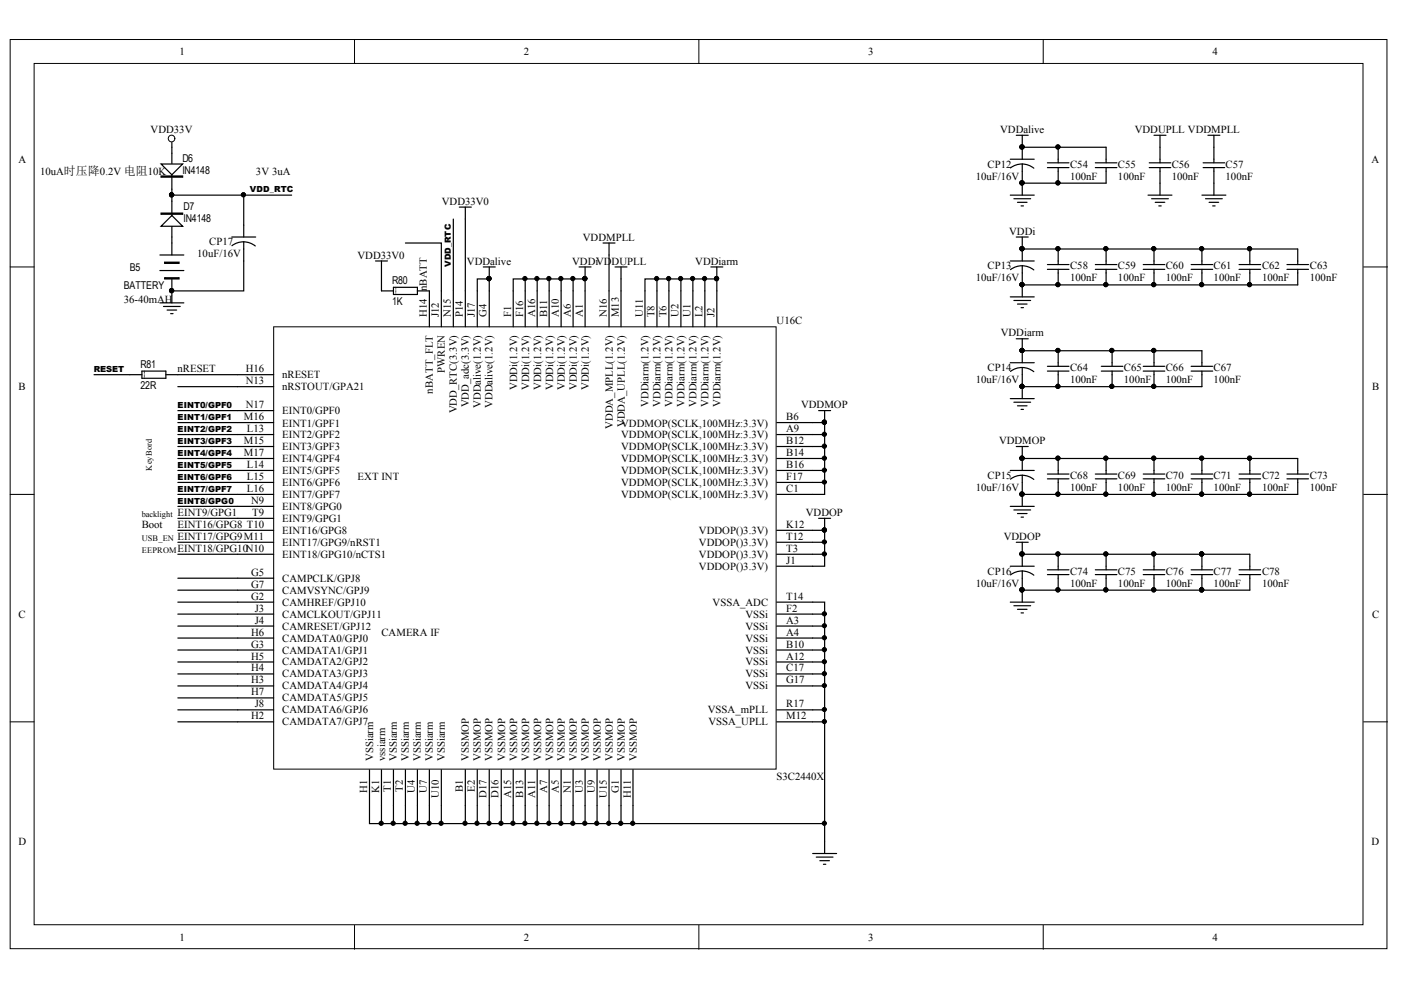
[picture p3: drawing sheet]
<svg xmlns="http://www.w3.org/2000/svg" width="297mm" height="210mm" viewBox="0 0 297 210" stroke-linecap="round" stroke-linejoin="round" font-family="sans-serif">
<defs><g id="words">
<g font-size="2.3">
<text x="38" y="11.6">1</text>
<text x="111" y="11.6">2</text>
<text x="184" y="11.6">3</text>
<text x="257.1" y="11.6">4</text>
<text x="31.9" y="28.2">VDD33V</text>
<text x="212.1" y="28.2">VDDalive</text>
<text x="240.6" y="28.2">VDDUPLL VDDMPLL</text>
<text x="3.9" y="34.6">A</text>
<text x="38.7" y="34.3">D6</text>
<text x="209.4" y="35.6">CP12</text>
<text x="226.9" y="35.6">C54</text>
<text x="237" y="35.6">C55</text>
<text x="248.4" y="35.6">C56</text>
<text x="259.8" y="35.6">C57</text>
<text x="290.8" y="34.6">A</text>
<text x="8.5" y="37.1">10uA时压降0.2V 电阻10K</text>
<text x="38.7" y="36.8">IN4148</text>
<text x="54.3" y="37.1">3V 3uA</text>
<text x="206.9" y="38.1">10uF/16V</text>
<text x="226.9" y="38.1">100nF</text>
<text x="237" y="38.1">100nF</text>
<text x="248.4" y="38.1">100nF</text>
<text x="259.8" y="38.1">100nF</text>
<text x="38.9" y="44.5">D7</text>
<text x="38.9" y="47">IN4148</text>
<text x="93.7" y="43.4">VDD33V0</text>
<text x="44.4" y="52.1">CP17</text>
<text x="123.6" y="51">VDDMPLL</text>
<text x="214" y="49.8">VDDi</text>
<text x="27.5" y="57.4">B5</text>
<text x="41.8" y="54.6">10uF/16V</text>
<text x="75.8" y="54.8">VDD33V0</text>
<text x="99" y="56.1">VDDalive</text>
<text x="121.3" y="56.1">VDDiVDDUPLL</text>
<text x="147.4" y="56.1">VDDiarm</text>
<text x="206.9" y="59.7">10uF/16V</text>
<text x="209.4" y="57.1">CP13</text>
<text x="226.9" y="57.1">C58</text>
<text x="226.9" y="59.7">100nF</text>
<text x="237" y="57.1">C59</text>
<text x="237" y="59.7">100nF</text>
<text x="247.2" y="57.1">C60</text>
<text x="247.2" y="59.7">100nF</text>
<text x="257.3" y="57.1">C61</text>
<text x="257.3" y="59.7">100nF</text>
<text x="267.6" y="57.1">C62</text>
<text x="267.6" y="59.7">100nF</text>
<text x="277.7" y="57.1">C63</text>
<text x="277.7" y="59.7">100nF</text>
<text x="26.2" y="64.2">36-40mAH</text>
<text x="26.2" y="61.2">BATTERY</text>
<text x="83.2" y="60.2">R80</text>
<text x="83.2" y="64.7">1K</text>
<text x="90.5" y="61.7" transform="rotate(-90 90.5 61.7)">nBATT</text>
<text x="90.5" y="67.3" transform="rotate(-90 90.5 67.3)">H14</text>
<text x="93" y="67.3" transform="rotate(-90 93 67.3)">J12</text>
<text x="95.6" y="67.3" transform="rotate(-90 95.6 67.3)">N15</text>
<text x="98.1" y="67.3" transform="rotate(-90 98.1 67.3)">P14</text>
<text x="100.6" y="67.3" transform="rotate(-90 100.6 67.3)">J17</text>
<text x="103.2" y="67.3" transform="rotate(-90 103.2 67.3)">G4</text>
<text x="108.4" y="67.3" transform="rotate(-90 108.4 67.3)">F1</text>
<text x="110.9" y="67.3" transform="rotate(-90 110.9 67.3)">F16</text>
<text x="113.4" y="67.3" transform="rotate(-90 113.4 67.3)">A16</text>
<text x="116" y="67.3" transform="rotate(-90 116 67.3)">B11</text>
<text x="118.5" y="67.3" transform="rotate(-90 118.5 67.3)">A10</text>
<text x="121.1" y="67.3" transform="rotate(-90 121.1 67.3)">A6</text>
<text x="123.6" y="67.3" transform="rotate(-90 123.6 67.3)">A1</text>
<text x="128.7" y="67.3" transform="rotate(-90 128.7 67.3)">N16</text>
<text x="131.2" y="67.3" transform="rotate(-90 131.2 67.3)">M13</text>
<text x="136.3" y="67.3" transform="rotate(-90 136.3 67.3)">U11</text>
<text x="138.8" y="67.3" transform="rotate(-90 138.8 67.3)">T8</text>
<text x="141.3" y="67.3" transform="rotate(-90 141.3 67.3)">T6</text>
<text x="143.9" y="67.3" transform="rotate(-90 143.9 67.3)">U2</text>
<text x="146.4" y="67.3" transform="rotate(-90 146.4 67.3)">U1</text>
<text x="148.9" y="67.3" transform="rotate(-90 148.9 67.3)">L2</text>
<text x="151.5" y="67.3" transform="rotate(-90 151.5 67.3)">J2</text>
<text x="164.7" y="68.8">U16C</text>
<text x="212.2" y="71.3">VDDiarm</text>
<text x="3.9" y="82.7">B</text>
<text x="29.8" y="78">R81</text>
<text x="29.8" y="82.6">22R</text>
<text x="37.6" y="78.9">nRESET</text>
<text x="52.1" y="78.9">H16</text>
<text x="52.1" y="81.4">N13</text>
<text x="59.8" y="80.2">nRESET</text>
<text x="59.8" y="82.7">nRSTOUT/GPA21</text>
<text x="91.8" y="83.5" transform="rotate(-90 91.8 83.5)">nBATT_FLT</text>
<text x="94.3" y="79" transform="rotate(-90 94.3 79)">PWREN</text>
<text x="109.6" y="82.7" transform="rotate(-90 109.6 82.7)">VDDi(1.2V)</text>
<text x="112.2" y="82.7" transform="rotate(-90 112.2 82.7)">VDDi(1.2V)</text>
<text x="114.7" y="82.7" transform="rotate(-90 114.7 82.7)">VDDi(1.2V)</text>
<text x="117.2" y="82.7" transform="rotate(-90 117.2 82.7)">VDDi(1.2V)</text>
<text x="119.8" y="82.7" transform="rotate(-90 119.8 82.7)">VDDi(1.2V)</text>
<text x="122.3" y="82.7" transform="rotate(-90 122.3 82.7)">VDDi(1.2V)</text>
<text x="124.9" y="82.7" transform="rotate(-90 124.9 82.7)">VDDi(1.2V)</text>
<text x="206.9" y="81.2">10uF/16V</text>
<text x="209.4" y="78.7">CP14</text>
<text x="226.9" y="78.7">C64</text>
<text x="226.9" y="81.2">100nF</text>
<text x="238.3" y="78.7">C65</text>
<text x="238.3" y="81.2">100nF</text>
<text x="247.2" y="78.7">C66</text>
<text x="247.2" y="81.2">100nF</text>
<text x="257.3" y="78.7">C67</text>
<text x="257.3" y="81.2">100nF</text>
<text x="290.9" y="82.7">B</text>
<text x="51.7" y="89">M16</text>
<text x="52.1" y="86.5">N17</text>
<text x="59.8" y="87.8">EINT0/GPF0</text>
<text x="96.8" y="87.6" transform="rotate(-90 96.8 87.6)">VDD_RTC(3.3V)</text>
<text x="99.4" y="86.4" transform="rotate(-90 99.4 86.4)">VDD_adc(3.3V)</text>
<text x="101.9" y="86.5" transform="rotate(-90 101.9 86.5)">VDDalive(1.2V)</text>
<text x="104.4" y="86.5" transform="rotate(-90 104.4 86.5)">VDDalive(1.2V)</text>
<text x="137.5" y="86.3" transform="rotate(-90 137.5 86.3)">VDDiarm(1.2V)</text>
<text x="140.1" y="86.3" transform="rotate(-90 140.1 86.3)">VDDiarm(1.2V)</text>
<text x="142.6" y="86.3" transform="rotate(-90 142.6 86.3)">VDDiarm(1.2V)</text>
<text x="145.1" y="86.3" transform="rotate(-90 145.1 86.3)">VDDiarm(1.2V)</text>
<text x="147.7" y="86.3" transform="rotate(-90 147.7 86.3)">VDDiarm(1.2V)</text>
<text x="150.2" y="86.3" transform="rotate(-90 150.2 86.3)">VDDiarm(1.2V)</text>
<text x="152.7" y="86.3" transform="rotate(-90 152.7 86.3)">VDDiarm(1.2V)</text>
<text x="166.7" y="89">B6</text>
<text x="169.9" y="86.5">VDDMOP</text>
<text x="51.7" y="94.2">M15</text>
<text x="52.3" y="91.7">L13</text>
<text x="59.8" y="90.4">EINT1/GPF1</text>
<text x="59.8" y="93">EINT2/GPF2</text>
<text x="59.8" y="95.5">EINT3/GPF3</text>
<text x="129.9" y="90.9" transform="rotate(-90 129.9 90.9)">VDDA_MPLL(1.2V)</text>
<text x="131.7" y="95.5">VDDMOP(SCLK,100MHz:3.3V)</text>
<text x="131.7" y="93">VDDMOP(SCLK,100MHz:3.3V)</text>
<text x="131.7" y="90.4">VDDMOP(SCLK,100MHz:3.3V)</text>
<text x="132.5" y="90.6" transform="rotate(-90 132.5 90.6)">VDDA_UPLL(1.2V)</text>
<text x="166.7" y="94.2">B12</text>
<text x="166.7" y="91.7">A9</text>
<text x="211.8" y="94.2">VDDMOP</text>
<text x="51.7" y="96.8">M17</text>
<text x="52.3" y="99.3">L14</text>
<text x="52.3" y="101.8">L15</text>
<text x="59.8" y="98">EINT4/GPF4</text>
<text x="59.8" y="100.6">EINT5/GPF5</text>
<text x="75.8" y="101.8">EXT INT</text>
<text x="131.7" y="100.6">VDDMOP(SCLK,100MHz:3.3V)</text>
<text x="131.7" y="98">VDDMOP(SCLK,100MHz:3.3V)</text>
<text x="166.7" y="101.8">F17</text>
<text x="166.7" y="99.3">B16</text>
<text x="166.7" y="96.8">B14</text>
<text x="209.4" y="101.6">CP15</text>
<text x="226.9" y="101.6">C68</text>
<text x="237" y="101.6">C69</text>
<text x="247.2" y="101.6">C70</text>
<text x="257.3" y="101.6">C71</text>
<text x="267.6" y="101.6">C72</text>
<text x="277.7" y="101.6">C73</text>
<text x="52.3" y="104.4">L16</text>
<text x="53.2" y="106.9">N9</text>
<text x="59.8" y="103.1">EINT6/GPF6</text>
<text x="59.8" y="105.6">EINT7/GPF7</text>
<text x="131.7" y="105.6">VDDMOP(SCLK,100MHz:3.3V)</text>
<text x="131.7" y="103.1">VDDMOP(SCLK,100MHz:3.3V)</text>
<text x="166.7" y="104.4">C1</text>
<text x="206.9" y="104.1">10uF/16V</text>
<text x="226.9" y="104.1">100nF</text>
<text x="237" y="104.1">100nF</text>
<text x="247.2" y="104.1">100nF</text>
<text x="257.3" y="104.1">100nF</text>
<text x="267.6" y="104.1">100nF</text>
<text x="277.7" y="104.1">100nF</text>
<text x="30" y="112">Boot</text>
<text x="37.6" y="112">EINT16/GPG8 T10</text>
<text x="37.6" y="109.4">EINT9/GPG1</text>
<text x="53.5" y="109.4">T9</text>
<text x="59.8" y="108.2">EINT8/GPG0</text>
<text x="59.8" y="110.7">EINT9/GPG1</text>
<text x="59.8" y="113.2">EINT16/GPG8</text>
<text x="148.2" y="113.2">VDDOP()3.3V)</text>
<text x="166.7" y="112">K12</text>
<text x="170.9" y="109.4">VDDOP</text>
<text x="37.6" y="117">EINT18/GPG10N10</text>
<text x="37.6" y="114.5">EINT17/GPG9M11</text>
<text x="59.8" y="115.8">EINT17/GPG9/nRST1</text>
<text x="59.8" y="118.3">EINT18/GPG10/nCTS1</text>
<text x="148.2" y="118.3">VDDOP()3.3V)</text>
<text x="148.2" y="115.8">VDDOP()3.3V)</text>
<text x="166.7" y="119.6">J1</text>
<text x="166.7" y="117">T3</text>
<text x="166.7" y="114.5">T12</text>
<text x="212.8" y="114.5">VDDOP</text>
<text x="53.2" y="122.1">G5</text>
<text x="53.2" y="124.6">G7</text>
<text x="59.8" y="123.4">CAMPCLK/GPJ8</text>
<text x="59.8" y="125.9">CAMVSYNC/GPJ9</text>
<text x="148.2" y="120.8">VDDOP()3.3V)</text>
<text x="206.9" y="124.4">10uF/16V</text>
<text x="209.4" y="121.8">CP16</text>
<text x="226.9" y="121.8">C74</text>
<text x="226.9" y="124.4">100nF</text>
<text x="237" y="121.8">C75</text>
<text x="237" y="124.4">100nF</text>
<text x="247.2" y="121.8">C76</text>
<text x="247.2" y="124.4">100nF</text>
<text x="257.3" y="121.8">C77</text>
<text x="257.3" y="124.4">100nF</text>
<text x="267.6" y="121.8">C78</text>
<text x="267.6" y="124.4">100nF</text>
<text x="3.9" y="131">C</text>
<text x="53.2" y="127.2">G2</text>
<text x="54" y="129.7">J3</text>
<text x="59.8" y="128.4">CAMHREF/GPJ10</text>
<text x="59.8" y="131">CAMCLKOUT/GPJ11</text>
<text x="151.1" y="128.4">VSSA_ADC</text>
<text x="158.1" y="131">VSSi</text>
<text x="166.7" y="129.7">F2</text>
<text x="166.7" y="127.2">T14</text>
<text x="290.9" y="131">C</text>
<text x="53.2" y="134.8">H6</text>
<text x="53.2" y="137.3">G3</text>
<text x="54" y="132.2">J4</text>
<text x="59.8" y="133.5">CAMRESET/GPJ12</text>
<text x="59.8" y="136">CAMDATA0/GPJ0</text>
<text x="80.9" y="134.8">CAMERA IF</text>
<text x="158.1" y="136">VSSi</text>
<text x="158.1" y="133.5">VSSi</text>
<text x="166.7" y="137.3">B10</text>
<text x="166.7" y="134.8">A4</text>
<text x="166.7" y="132.2">A3</text>
<text x="53.2" y="139.8">H5</text>
<text x="53.2" y="142.4">H4</text>
<text x="59.8" y="138.6">CAMDATA1/GPJ1</text>
<text x="59.8" y="141.1">CAMDATA2/GPJ2</text>
<text x="59.8" y="143.6">CAMDATA3/GPJ3</text>
<text x="158.1" y="143.6">VSSi</text>
<text x="158.1" y="141.1">VSSi</text>
<text x="158.1" y="138.6">VSSi</text>
<text x="166.7" y="142.4">C17</text>
<text x="166.7" y="139.8">A12</text>
<text x="53.2" y="144.9">H3</text>
<text x="53.2" y="147.4">H7</text>
<text x="54" y="150">J8</text>
<text x="59.8" y="146.2">CAMDATA4/GPJ4</text>
<text x="59.8" y="148.7">CAMDATA5/GPJ5</text>
<text x="158.1" y="146.2">VSSi</text>
<text x="166.7" y="150">R17</text>
<text x="166.7" y="144.9">G17</text>
<text x="53.2" y="152.5">H2</text>
<text x="59.8" y="151.2">CAMDATA6/GPJ6</text>
<text x="59.8" y="153.8">CAMDATA7/GPJ7</text>
<text x="150.1" y="151.2">VSSA_mPLL</text>
<text x="150.2" y="153.8">VSSA_UPLL</text>
<text x="166.7" y="152.5">M12</text>
<text x="79.1" y="161.4" transform="rotate(-90 79.1 161.4)">VSSiarm</text>
<text x="81.6" y="161.4" transform="rotate(-90 81.6 161.4)">vssiarm</text>
<text x="84.2" y="161.4" transform="rotate(-90 84.2 161.4)">VSSiarm</text>
<text x="86.7" y="161.4" transform="rotate(-90 86.7 161.4)">VSSiarm</text>
<text x="89.2" y="161.4" transform="rotate(-90 89.2 161.4)">VSSiarm</text>
<text x="91.8" y="161.4" transform="rotate(-90 91.8 161.4)">VSSiarm</text>
<text x="94.3" y="161.4" transform="rotate(-90 94.3 161.4)">VSSiarm</text>
<text x="99.4" y="161.4" transform="rotate(-90 99.4 161.4)">VSSMOP</text>
<text x="101.9" y="161.4" transform="rotate(-90 101.9 161.4)">VSSMOP</text>
<text x="104.4" y="161.4" transform="rotate(-90 104.4 161.4)">VSSMOP</text>
<text x="107.1" y="161.4" transform="rotate(-90 107.1 161.4)">VSSMOP</text>
<text x="109.6" y="161.4" transform="rotate(-90 109.6 161.4)">VSSMOP</text>
<text x="112.2" y="161.4" transform="rotate(-90 112.2 161.4)">VSSMOP</text>
<text x="114.7" y="161.4" transform="rotate(-90 114.7 161.4)">VSSMOP</text>
<text x="117.2" y="161.4" transform="rotate(-90 117.2 161.4)">VSSMOP</text>
<text x="119.8" y="161.4" transform="rotate(-90 119.8 161.4)">VSSMOP</text>
<text x="122.3" y="161.4" transform="rotate(-90 122.3 161.4)">VSSMOP</text>
<text x="124.9" y="161.4" transform="rotate(-90 124.9 161.4)">VSSMOP</text>
<text x="127.4" y="161.4" transform="rotate(-90 127.4 161.4)">VSSMOP</text>
<text x="129.9" y="161.4" transform="rotate(-90 129.9 161.4)">VSSMOP</text>
<text x="132.5" y="161.4" transform="rotate(-90 132.5 161.4)">VSSMOP</text>
<text x="135" y="161.4" transform="rotate(-90 135 161.4)">VSSMOP</text>
<text x="82.9" y="167.8" transform="rotate(-90 82.9 167.8)">T1</text>
<text x="85.4" y="167.8" transform="rotate(-90 85.4 167.8)">T2</text>
<text x="98.1" y="168" transform="rotate(-90 98.1 168)">B1</text>
<text x="100.6" y="167.8" transform="rotate(-90 100.6 167.8)">E2</text>
<text x="164.7" y="165.3">S3C2440X</text>
<text x="77.8" y="168.1" transform="rotate(-90 77.8 168.1)">H1</text>
<text x="80.4" y="168.1" transform="rotate(-90 80.4 168.1)">K1</text>
<text x="88" y="168.1" transform="rotate(-90 88 168.1)">U4</text>
<text x="90.5" y="168.1" transform="rotate(-90 90.5 168.1)">U7</text>
<text x="93" y="169.2" transform="rotate(-90 93 169.2)">U10</text>
<text x="103.2" y="169.2" transform="rotate(-90 103.2 169.2)">D17</text>
<text x="105.7" y="169.2" transform="rotate(-90 105.7 169.2)">D16</text>
<text x="108.4" y="169.2" transform="rotate(-90 108.4 169.2)">A15</text>
<text x="110.9" y="169.1" transform="rotate(-90 110.9 169.1)">B13</text>
<text x="113.4" y="169.2" transform="rotate(-90 113.4 169.2)">A11</text>
<text x="116" y="168.1" transform="rotate(-90 116 168.1)">A7</text>
<text x="118.5" y="168.1" transform="rotate(-90 118.5 168.1)">A5</text>
<text x="121.1" y="168.1" transform="rotate(-90 121.1 168.1)">N1</text>
<text x="123.6" y="168.1" transform="rotate(-90 123.6 168.1)">U3</text>
<text x="126.1" y="168.1" transform="rotate(-90 126.1 168.1)">U9</text>
<text x="128.7" y="169.2" transform="rotate(-90 128.7 169.2)">U15</text>
<text x="131.2" y="168.1" transform="rotate(-90 131.2 168.1)">G1</text>
<text x="133.7" y="169.2" transform="rotate(-90 133.7 169.2)">H11</text>
<text x="3.9" y="179.2">D</text>
<text x="290.8" y="179.2">D</text>
<text x="38" y="199.5">1</text>
<text x="111" y="199.5">2</text>
<text x="184" y="199.5">3</text>
<text x="257.1" y="199.5">4</text>
</g>
<g font-size="1.8">
<text x="53" y="40.8">VDD_RTC</text>
<text x="95.6" y="56.6" transform="rotate(-90 95.6 56.6)">VDD_RTC</text>
<text x="19.9" y="78.9">RESET</text>
<text x="37.6" y="86.5">EINT0/GPF0</text>
<text x="37.6" y="89">EINT1/GPF1</text>
<text x="37.6" y="91.6">EINT2/GPF2</text>
<text x="37.6" y="94.1">EINT3/GPF3</text>
<text x="32.2" y="99.8" transform="rotate(-90 32.2 99.8)">KeyBord</text>
<text x="37.6" y="96.6">EINT4/GPF4</text>
<text x="37.6" y="99.2">EINT5/GPF5</text>
<text x="37.6" y="101.7">EINT6/GPF6</text>
<text x="37.6" y="104.2">EINT7/GPF7</text>
<text x="37.6" y="106.8">EINT8/GPG0</text>
<text x="30" y="109.6">backlight</text>
<text x="30" y="114.6">USB_EN</text>
<text x="30" y="117.2">EEPROM</text>
</g>
</g></defs>
<g fill="#fff" stroke="#000" stroke-width=".21">
<path d="M2.2 8.4h291.9v192.7h-291.9z"/>
<path d="M7.2 13.5h281.8v182.6h-281.8z"/>
</g>
<path d="M75.2 8.4v5.1M148.2 8.4v5.1M221.2 8.4v5.1M2.2 56.6h5M289.1 56.6h5.1M2.2 104.8h5M289.1 104.8h5.1M2.2 153h5M289.1 153h5.1M75.2 196.2v5.1M148.2 196.2v5.1M221.2 196.2v5.1" fill="none" stroke="#000" stroke-width=".21"/>
<path d="M58 69.3h106.6v93.8h-106.6z" fill="#fff" stroke="#000" stroke-width=".21"/>
<g fill="none" stroke="#000" stroke-width=".25">
<path d="M36.4 30.2v1M33.9 57.4h5.1M33.9 54.1h5.1M36.4 51.5v2.6M36.4 59.1v2.6M79.6 55.3h2.5M80.9 55.3v2.6M96.1 46.4v22.9M113.9 59.1v10.2M116.4 59.1v10.2M119 59.1v10.2M121.5 59.1v10.2"/>
<path d="M129.1 54.1v15.2M131.7 59.1v10.2M139.3 59.1v10.2M141.8 59.1v10.2M144.4 59.1v10.2M146.9 59.1v10.2M149.4 59.1v10.2M37.7 79.4h20.3M91 61.7v7.6M93.6 61.7v7.6M98.7 61.7v7.6M101.2 61.7v7.6"/>
<path d="M103.7 61.7v7.6M108.8 61.7v7.6M111.4 61.7v7.6M124 61.7v7.6M136.7 61.7v7.6M152 61.7v7.6M37.7 87.1h20.3M37.7 89.6h20.3M37.7 92.1h20.3M37.7 94.7h20.3M37.7 97.2h20.3M37.7 99.7h20.3"/>
<path d="M50.4 82h7.6M164.7 89.6h7.6M164.7 92.1h10.1M164.7 94.7h10.1M164.7 97.2h10.1M164.7 99.7h10.1M37.7 102.3h20.3M37.7 104.8h20.3M37.7 107.4h20.3M37.7 109.9h20.3M37.7 112.4h20.3M37.7 115h20.3"/>
<path d="M37.7 117.5h20.3M164.7 102.3h10.1M164.7 104.8h7.6M164.7 112.4h7.6M164.7 115h10.1M164.7 117.5h10.1M37.7 122.6h20.3M37.7 125.1h20.3M37.7 127.7h20.3M37.7 130.2h20.3M37.7 132.7h20.3M37.7 135.3h20.3"/>
<path d="M37.7 137.8h20.3M164.7 127.7h7.6M164.7 130.2h7.6M164.7 132.7h10.1M164.7 135.3h10.1M164.7 137.8h10.1M164.7 120.1h7.6M37.7 140.4h20.3M37.7 142.9h20.3M37.7 145.4h20.3M37.7 148h20.3M37.7 150.5h20.3"/>
<path d="M37.7 153h20.3M164.7 140.4h10.1M164.7 142.9h10.1M164.7 145.4h10.1M164.7 150.5h10.1M164.7 153h10.1M78.3 163.2v7.6M80.9 163.2v11.4M83.4 163.2v11.4M86 163.2v11.4M88.5 163.2v11.4M91 163.2v11.4"/>
<path d="M93.6 163.2v11.4M98.7 163.2v11.4M101.2 163.2v11.4M103.7 163.2v11.4M106.3 163.2v11.4M108.8 163.2v11.4M111.4 163.2v11.4M113.9 163.2v11.4M116.4 163.2v11.4M119 163.2v11.4M121.5 163.2v11.4M124 163.2v11.4"/>
<path d="M126.6 163.2v11.4M129.1 163.2v11.4M131.7 163.2v11.4M134.2 163.2v11.4M174.8 178.4v2.6M172.3 181h5.1M173.1 181.7h3.5M173.8 182.5h2.1M174.6 183.2h.5"/>
</g>
<g fill="#000" stroke="#000" stroke-width=".21">
<circle cx="113.8" cy="59.1" r=".45"/>
<circle cx="116.4" cy="59.1" r=".45"/>
<circle cx="118.9" cy="59.1" r=".45"/>
<circle cx="121.4" cy="59.1" r=".45"/>
<circle cx="139.2" cy="59.1" r=".45"/>
<circle cx="141.8" cy="59.1" r=".45"/>
<circle cx="144.3" cy="59.1" r=".45"/>
<circle cx="146.8" cy="59.1" r=".45"/>
<circle cx="149.4" cy="59.1" r=".45"/>
<circle cx="36.4" cy="61.6" r=".44"/>
<circle cx="174.8" cy="94.6" r=".45"/>
<circle cx="174.8" cy="99.7" r=".44"/>
<circle cx="174.8" cy="97.1" r=".44"/>
<circle cx="174.8" cy="92.1" r=".44"/>
<circle cx="174.8" cy="117.5" r=".44"/>
<circle cx="174.8" cy="114.9" r=".44"/>
<circle cx="174.8" cy="102.2" r=".44"/>
<circle cx="174.8" cy="137.7" r=".45"/>
<circle cx="174.8" cy="135.2" r=".44"/>
<circle cx="174.8" cy="132.7" r=".44"/>
<circle cx="174.8" cy="142.8" r=".44"/>
<circle cx="174.8" cy="140.3" r=".44"/>
<circle cx="174.8" cy="153" r=".44"/>
<circle cx="174.8" cy="145.4" r=".44"/>
<circle cx="174.8" cy="150.4" r=".44"/>
<circle cx="80.8" cy="174.6" r=".44"/>
<circle cx="83.4" cy="174.6" r=".44"/>
<circle cx="85.9" cy="174.6" r=".44"/>
<circle cx="88.4" cy="174.6" r=".44"/>
<circle cx="91" cy="174.6" r=".44"/>
<circle cx="93.5" cy="174.6" r=".44"/>
<circle cx="98.6" cy="174.6" r=".44"/>
<circle cx="101.1" cy="174.6" r=".44"/>
<circle cx="103.7" cy="174.6" r=".44"/>
<circle cx="106.2" cy="174.6" r=".44"/>
<circle cx="108.7" cy="174.6" r=".44"/>
<circle cx="111.3" cy="174.6" r=".44"/>
<circle cx="113.8" cy="174.6" r=".44"/>
<circle cx="116.4" cy="174.6" r=".44"/>
<circle cx="118.9" cy="174.6" r=".44"/>
<circle cx="121.4" cy="174.6" r=".44"/>
<circle cx="124" cy="174.6" r=".44"/>
<circle cx="126.5" cy="174.6" r=".44"/>
<circle cx="129.1" cy="174.6" r=".44"/>
<circle cx="131.6" cy="174.6" r=".44"/>
<circle cx="134.1" cy="174.6" r=".44"/>
</g>
<circle cx="36.4" cy="29.4" r=".7" fill="none" stroke="#000" stroke-width=".21"/>
<g fill="#fff" stroke="#000" stroke-width=".25">
<path d="M34.9 55.6h3.1v.2h-3.1z" fill-rule="evenodd"/>
<path d="M34.9 58.9h3.1v.2h-3.1z" fill-rule="evenodd"/>
</g>
<g fill="#000" stroke="#000" stroke-width=".21">
<circle cx="36.4" cy="41.3" r=".44"/>
<circle cx="36.4" cy="61.6" r=".44"/>
</g>
<path d="M36.4 31.2v10.2M33.9 64.2h5.1M34.7 65h3.5M35.4 65.7h2.1M36.2 66.5h.5M36.4 61.7v2.5" fill="none" stroke="#000" stroke-width=".25"/>
<g fill="#fff" stroke="#000" stroke-width=".25">
<path d="M34.2 34.8h4.5l-2.3 2.3z"/>
<path d="M34.2 37.3h4.5v.3h-4.5z" fill-rule="evenodd"/>
</g>
<g fill="#000" stroke="#000" stroke-width=".21">
<circle cx="216.7" cy="38.8" r=".44"/>
<circle cx="216.7" cy="31.2" r=".44"/>
<circle cx="224.3" cy="38.8" r=".44"/>
<circle cx="224.3" cy="31.2" r=".44"/>
<circle cx="36.4" cy="41.3" r=".44"/>
<circle cx="103.7" cy="59.1" r=".45"/>
<circle cx="111.3" cy="59.1" r=".45"/>
<circle cx="124" cy="59.1" r=".45"/>
<circle cx="151.9" cy="59.1" r=".45"/>
<circle cx="216.7" cy="52.7" r=".44"/>
<circle cx="224.3" cy="52.7" r=".44"/>
<circle cx="234.5" cy="52.7" r=".44"/>
<circle cx="244.6" cy="52.7" r=".44"/>
<circle cx="254.8" cy="52.7" r=".44"/>
<circle cx="264.9" cy="52.7" r=".44"/>
<circle cx="216.7" cy="74.3" r=".44"/>
<circle cx="216.7" cy="60.3" r=".44"/>
<circle cx="224.3" cy="74.3" r=".44"/>
<circle cx="224.3" cy="60.3" r=".44"/>
<circle cx="234.5" cy="60.3" r=".44"/>
<circle cx="235.7" cy="74.3" r=".44"/>
<circle cx="244.6" cy="74.3" r=".44"/>
<circle cx="244.6" cy="60.3" r=".44"/>
<circle cx="254.8" cy="60.3" r=".44"/>
<circle cx="264.9" cy="60.3" r=".44"/>
<circle cx="174.8" cy="89.5" r=".45"/>
<circle cx="216.7" cy="81.9" r=".44"/>
<circle cx="216.7" cy="97.1" r=".44"/>
<circle cx="224.3" cy="81.9" r=".44"/>
<circle cx="224.3" cy="97.1" r=".44"/>
<circle cx="234.5" cy="97.1" r=".44"/>
<circle cx="235.7" cy="81.9" r=".44"/>
<circle cx="244.6" cy="81.9" r=".44"/>
<circle cx="244.6" cy="97.1" r=".44"/>
<circle cx="254.8" cy="97.1" r=".44"/>
<circle cx="264.9" cy="97.1" r=".44"/>
<circle cx="174.8" cy="112.4" r=".44"/>
<circle cx="216.7" cy="104.8" r=".44"/>
<circle cx="216.7" cy="117.5" r=".44"/>
<circle cx="224.3" cy="104.8" r=".44"/>
<circle cx="224.3" cy="117.5" r=".44"/>
<circle cx="234.5" cy="104.8" r=".44"/>
<circle cx="234.5" cy="117.5" r=".44"/>
<circle cx="244.6" cy="104.8" r=".44"/>
<circle cx="244.6" cy="117.5" r=".44"/>
<circle cx="254.8" cy="104.8" r=".44"/>
<circle cx="254.8" cy="117.5" r=".44"/>
<circle cx="264.9" cy="104.8" r=".44"/>
<circle cx="174.8" cy="130.1" r=".44"/>
<circle cx="216.7" cy="125.1" r=".45"/>
<circle cx="224.3" cy="125.1" r=".45"/>
<circle cx="234.4" cy="125.1" r=".45"/>
<circle cx="244.6" cy="125.1" r=".45"/>
<circle cx="254.8" cy="125.1" r=".45"/>
<circle cx="174.8" cy="174.6" r=".44"/>
</g>
<g fill="none" stroke="#000" stroke-width=".25">
<path d="M214.2 33.8h5.1M215.5 28.7h2.5M216.7 34.8l1.1 .1 1.4 .8M216.7 34.8l-1.5 .3-1 .5M216.7 31.2h17.8v3.3M216.7 28.7v5.1M216.7 34.8v6.6M222.1 35.5h4.5M222.1 34.5h4.5M224.4 31.2v3.3M224.4 35.5v3.3M232.2 35.5h4.6"/>
<path d="M232.2 34.5h4.6M234.5 35.5v3.3h-17.8M243.7 35.5h4.5M243.7 34.5h4.5M244.7 28.7h2.5M245.9 28.7v5.8M245.9 35.5v5.9M255.1 35.5h4.6M255.1 34.5h4.6M256.1 28.7h2.5M257.4 28.7v5.8M257.4 35.5v5.9"/>
<path d="M36.4 41.4v10.1M80.9 57.9v3.8h2.5M86 51.5h7.6v10.2M97.4 43.9h2.5M98.7 43.9v17.8M102.5 56.6h2.5M103.7 59.1h-2.5v2.6M103.7 56.6v5.1M111.4 59.1v2.6M122.8 56.6h2.5M124 59.1h-15.2v2.6M124 56.6v5.1"/>
<path d="M127.9 51.5h2.5M129.1 51.5v2.6M130.4 56.6h2.5M131.7 56.6v2.5M150.7 56.6h2.6M152 59.1h-15.3v2.6M152 56.6v5.1M214.2 41.4h5.1M214.2 55.3h5.1M215 42.1h3.5M215.5 50.3h2.5M215.7 42.9h2.1"/>
<path d="M216.5 43.7h.5M216.7 56.3l1.1 .2 1.4 .7M216.7 56.3l-1.5 .3-1 .6M216.7 52.8h58.4v3.3M216.7 50.3v5M216.7 56.3v6.6M222.1 57.1h4.5M222.1 56.1h4.5M224.4 52.8v3.3M224.4 57.1v3.3M232.2 57.1h4.6M232.2 56.1h4.6"/>
<path d="M234.5 52.8v3.3M234.5 57.1v3.3M242.4 57.1h4.6M242.4 56.1h4.6M243.4 41.4h5.1M244.2 42.1h3.5M244.7 52.8v3.3M244.7 57.1v3.3M244.9 42.9h2.1M245.7 43.7h.5M252.5 57.1h4.6M252.5 56.1h4.6"/>
<path d="M254.8 52.8v3.3M254.8 57.1v3.3M254.8 41.4h5.1M255.6 42.1h3.5M256.4 42.9h2M257.1 43.7h.5M262.7 57.1h4.6M262.7 56.1h4.6M265 52.8v3.3M265 57.1v3.3M272.9 57.1h4.5M272.9 56.1h4.5"/>
<path d="M275.1 57.1v3.3h-58.4M19.9 79.4h10.2M30.1 78.7h5.1v1.5h-5.1zM35.2 79.4h2.5M83.4 60.9h5.1v1.5h-5.1zM88.5 61.7h2.5M214.2 62.9h5.1M214.2 76.9h5.1M215 63.7h3.5M215.5 71.8h2.5M215.7 64.5h2.1M216.5 65.2h.5"/>
<path d="M216.7 77.9l1.6 .4 .9 .5M216.7 77.9l-1.5 .3-1 .5M216.7 74.4h38.1v3.3M216.7 71.8v5.1M216.7 77.9v6.6M222.1 78.7h4.5M222.1 77.7h4.5M224.4 74.4v3.3M224.4 78.7v3.3M233.5 78.7h4.6M233.5 77.7h4.6M235.8 74.4v3.3"/>
<path d="M235.8 78.7v3.3M242.4 78.7h4.6M242.4 77.7h4.6M244.7 74.4v3.3M244.7 78.7v3.3M252.5 78.7h4.6M252.5 77.7h4.6M254.8 78.7v3.3h-38.1M37.7 82h12.7M172.3 89.6h2.5M173.6 87.1h2.5M174.8 89.6v15.2h-2.5"/>
<path d="M174.8 87.1v2.5M214.2 99.7h5.1M214.2 84.5h5.1M215 85.3h3.5M215.5 94.7h2.5M215.7 86h2.1M216.5 86.8h.5M216.7 97.2h58.4v3.3M216.7 94.7v5M224.4 97.2v3.3M234.5 97.2v3.3M244.7 97.2v3.3"/>
<path d="M254.8 97.2v3.3M265 97.2v3.3M172.3 112.4h2.5M173.6 109.9h2.5M174.8 112.4v7.7h-2.5M174.8 109.9v2.5M214.2 107.4h5.1M215 108.1h3.5M215.5 115h2.5M215.7 108.9h2.1M216.5 109.6h.5M216.7 100.8l1.1 .1 1.4 .8"/>
<path d="M216.7 100.8l-1 .1-1.5 .7M216.7 117.5h48.3v3.3M216.7 100.8v6.6M216.7 115v5.1M222.1 101.5h4.5M222.1 100.5h4.5M224.4 101.5v3.3M224.4 117.5v3.3M232.2 101.5h4.6M232.2 100.5h4.6M234.5 101.5v3.3M234.5 117.5v3.3"/>
<path d="M242.4 101.5h4.6M242.4 100.5h4.6M244.7 101.5v3.3M244.7 117.5v3.3M252.5 101.5h4.6M252.5 100.5h4.6M254.8 101.5v3.3M254.8 117.5v3.3M262.7 101.5h4.6M262.7 100.5h4.6M265 101.5v3.3M272.9 101.5h4.5"/>
<path d="M272.9 100.5h4.5M275.1 101.5v3.3h-58.4M172.3 127.7h2.5v50.7M172.3 130.2h2.5M214.2 127.7h5.1M214.2 120.1h5.1M215 128.4h3.5M215.7 129.2h2.1M216.5 130h.5M216.7 121.1l1.1 .1 1.4 .8M216.7 121.1l-1 .1-1.5 .7M216.7 121.1v6.6"/>
<path d="M222.1 121.8h4.5M222.1 120.8h4.5M224.4 121.8v3.3M232.2 121.8h4.6M232.2 120.8h4.6M234.5 121.8v3.3M242.4 121.8h4.6M242.4 120.8h4.6M244.7 121.8v3.3M252.5 121.8h4.6M252.5 120.8h4.6M254.8 121.8v3.3"/>
<path d="M262.7 121.8h4.6M262.7 120.8h4.6M265 121.8v3.3h-48.3M78.3 170.8v3.8h96.5"/>
</g>
<path d="M30.6 78.7v1.5M83.9 60.9v1.5" fill="none" stroke="#000" stroke-width=".21" stroke-dasharray="0 .3"/>
<g fill="#fff" stroke="#000" stroke-width=".25">
<path d="M34.2 48l2.2-2.3 2.3 2.3z"/>
<path d="M34.2 45.2h4.5v.2h-4.5z" fill-rule="evenodd"/>
</g>
<g fill="#000" stroke="#000" stroke-width=".21">
<circle cx="36.4" cy="41.3" r=".44"/>
<circle cx="51.6" cy="41.3" r=".44"/>
<circle cx="36.4" cy="61.6" r=".44"/>
</g>
<path d="M36.4 41.4h15.3M49.1 50.3h5.1M51.7 51.3l1 .1 1.4 .8M51.7 51.3l-1.1 .1-1.4 .7M51.7 51.3v10.4h-15.3M61.8 41.4h-10.1v8.9" fill="none" stroke="#000" stroke-width=".25"/>
<use href="#words"/>
</svg>
